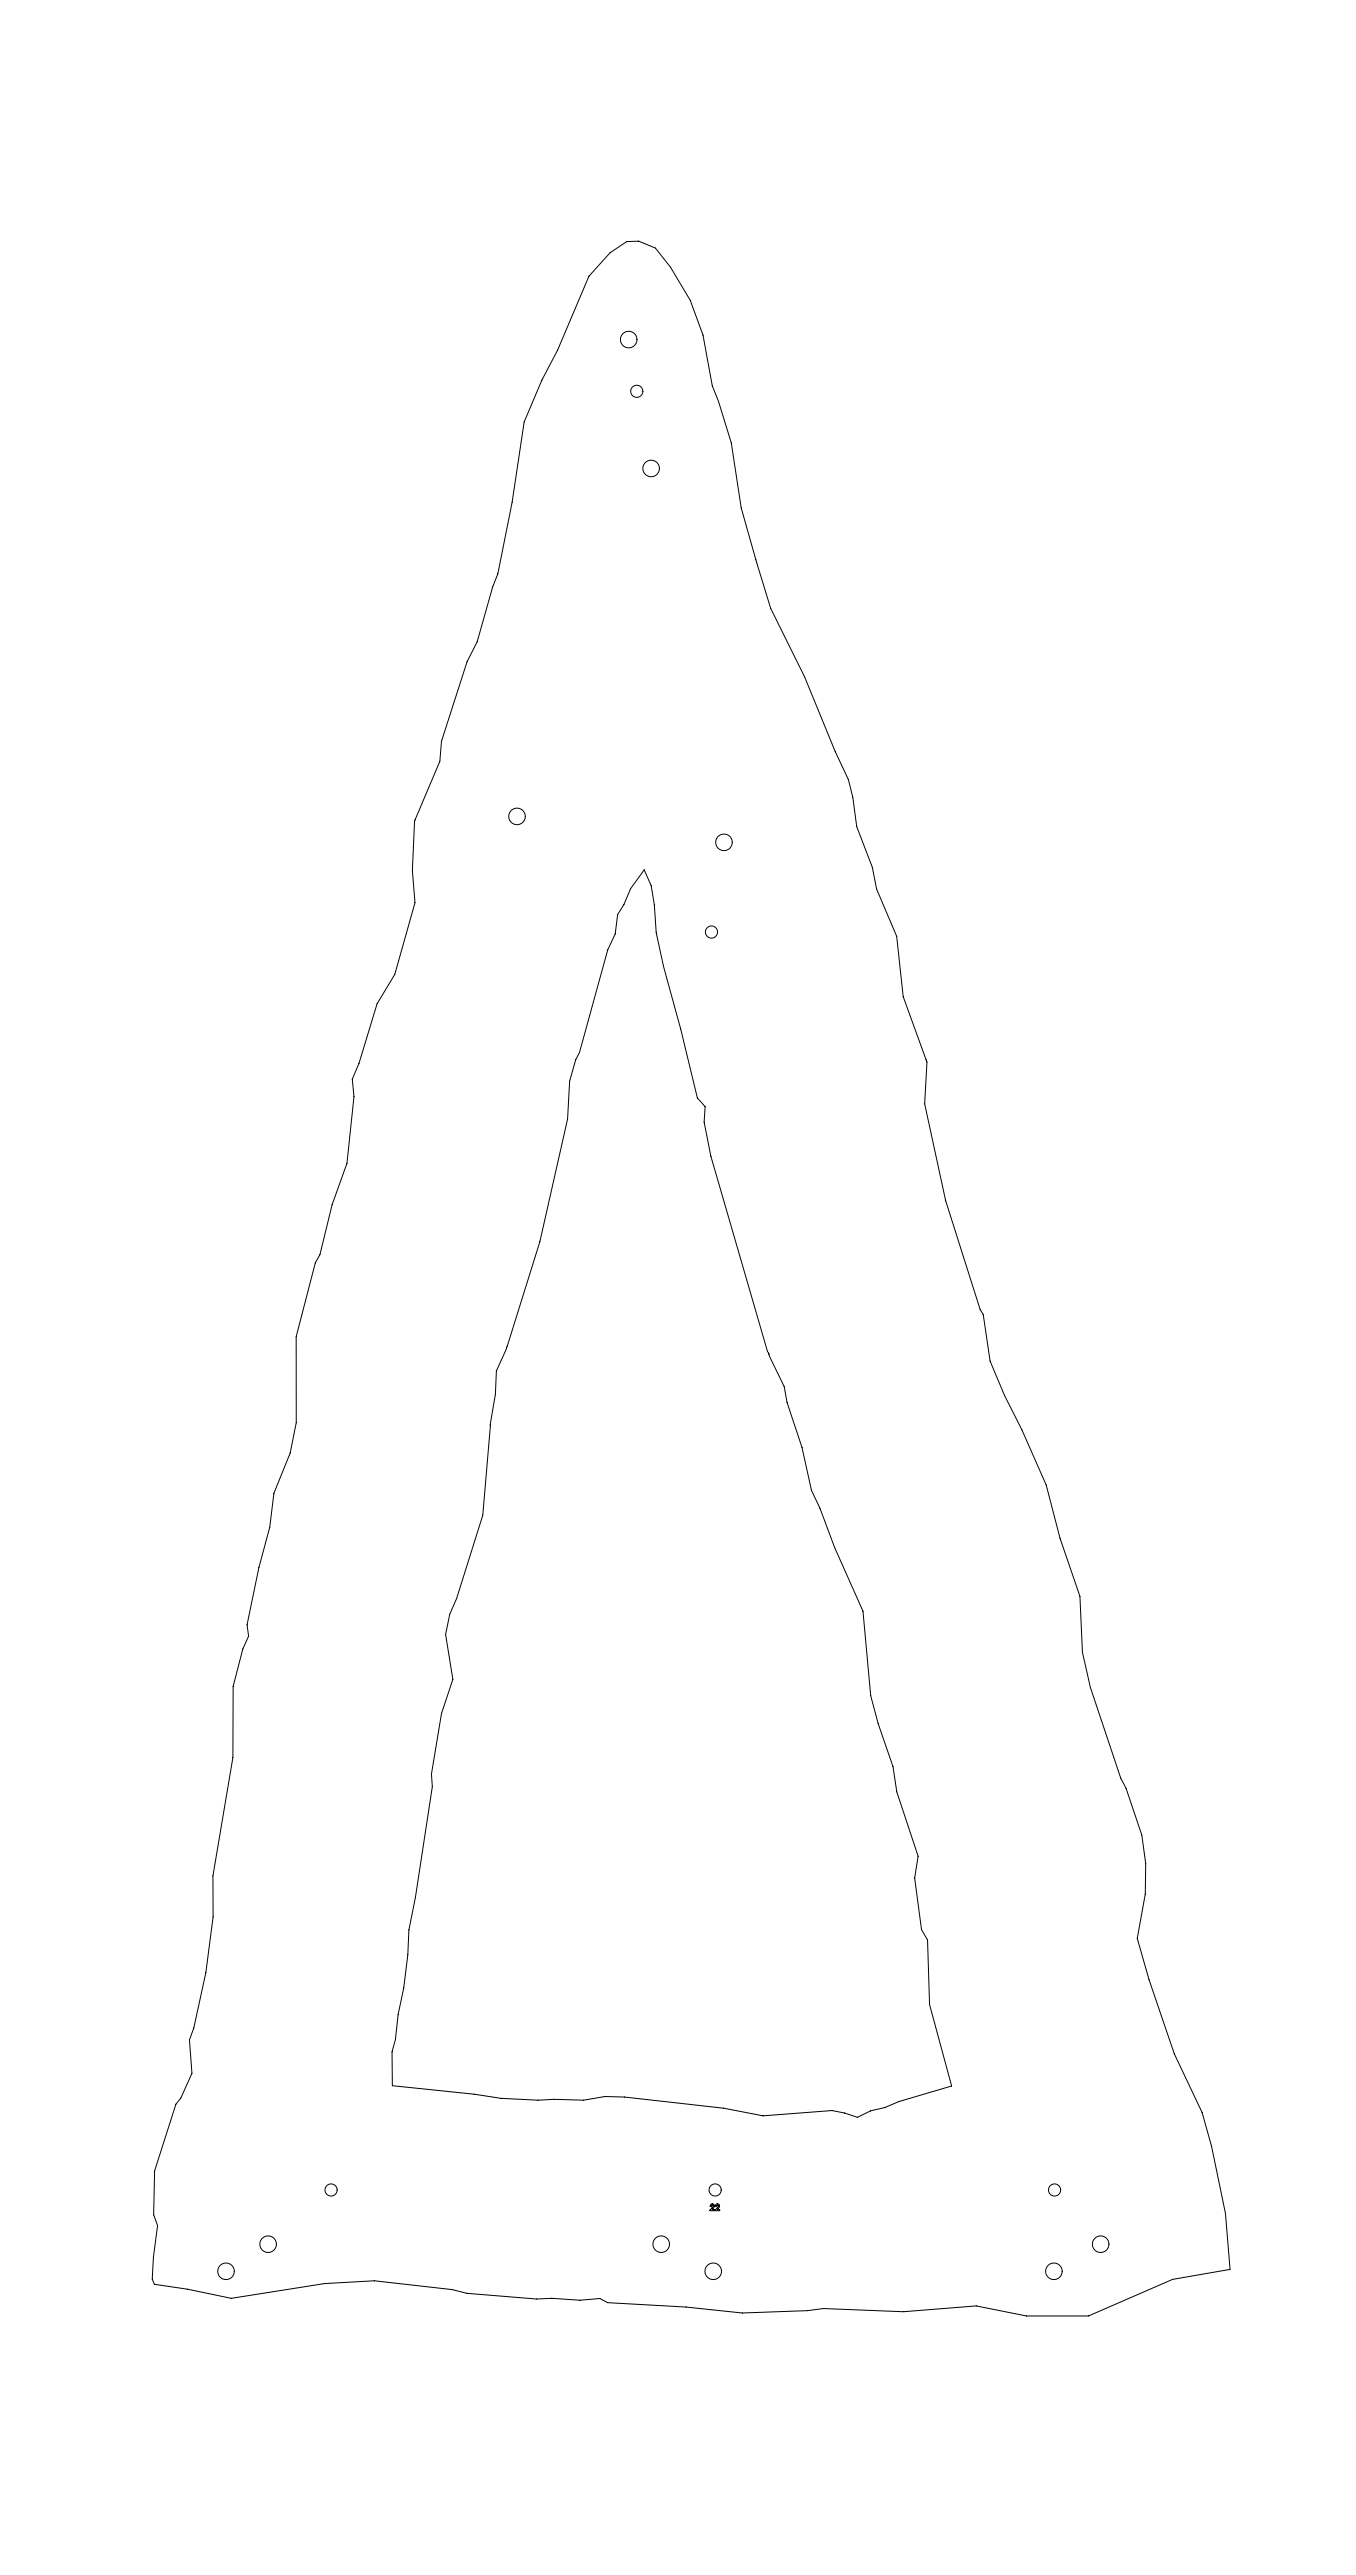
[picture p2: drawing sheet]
<svg xmlns="http://www.w3.org/2000/svg" width="1000mm" height="1900mm" viewBox="0 0 1000 1900" stroke-linecap="round" stroke-linejoin="round" font-family="sans-serif">
<g fill="none" stroke="#000" stroke-width=".74">
<path d="M450 186l12-8h9l12 5 11 14 15 25 9 25 7 38 5 11 9 31 8 48 11 40 10 34 25 50 23 56 10 20 3 13 3 22 11 30 3 16 15 35 5 44 18 49-2 30 15 72 26 80 2 4 5 34 11 26 13 25 18 41 10 39 14 43 2 41 6 26 22 67 4 8 12 34 3 21v23l-6 32 8 31 19 54 21 44 6 25 11 49 3 42-42 7-62 27h-46l-37-8-54 5-59-3-12 2-48 2-41-5-58-3-6-3-14 1-21-1h-11l-52-4-11-3-57-6-37 2-68 11-33-7-24-3-2-4 1-16 3-24-3-8 1-32 16-49 3-5 9-18-2-25 3-9 9-40 5-42v-30l15-87v-53l7-27 4-10-1-8 9-42 8-30 3-25 12-30 4-22v-64l15-54 3-6 9-37 11-31 5-49-1-13 5-11 13-44 13-22 15-53-2-24 2-36 18-44 2-15 18-59 8-14 11-41 4-10 11-52 9-60 13-31 11-22 23-54zM475 642l5 11 3 15 1 20 5 25 13 46 12 51 6 7-1 11 5 25 42 144 12 26 2 12 11 33 7 32 7 13 11 29 20 47 6 62 6 21 11 31 2 19 16 48-2 16 5 38 4 7 2 48 16 60-39 12-10 4-11 3-10 4-9-3-9-2-51 4-29-5-73-9h-15l-16 3-21-1-12 1-27-2-20-3-61-6v-25l3-9 2-19 4-19 3-25 1-18 4-24 13-82-1-9 8-45 8-25-5-33 3-15 5-12 19-61 6-67 3-22 1-17 8-17 24-79 21-90 1-28 5-16 2-5 21-76 6-12 1-14 5-8 5-11zM524 1626a1.6 1.6 0 0 1 3 1 1.6 1.6 0 0 1-1 2l-1 1h2v1h-3l2-3-1-1v1h-1zM528 1626a1.6 1.6 0 0 1 2 1 1.6 1.6 0 0 1 0 2l-1 1h2v1h-4l3-3-1-1-1 1z"/>
<circle cx="464" cy="251" r="6"/>
<circle cx="470" cy="289" r="4"/>
<circle cx="480" cy="346" r="6"/>
<circle cx="381" cy="602" r="6"/>
<circle cx="534" cy="622" r="6"/>
<circle cx="525" cy="688" r="4"/>
<circle cx="244" cy="1616" r="4"/>
<circle cx="527" cy="1616" r="4"/>
<circle cx="778" cy="1616" r="4"/>
<circle cx="198" cy="1656" r="6"/>
<circle cx="488" cy="1656" r="6"/>
<circle cx="812" cy="1656" r="6"/>
<circle cx="167" cy="1676" r="6"/>
<circle cx="526" cy="1676" r="6"/>
<circle cx="777" cy="1676" r="6"/>
</g>
</svg>
